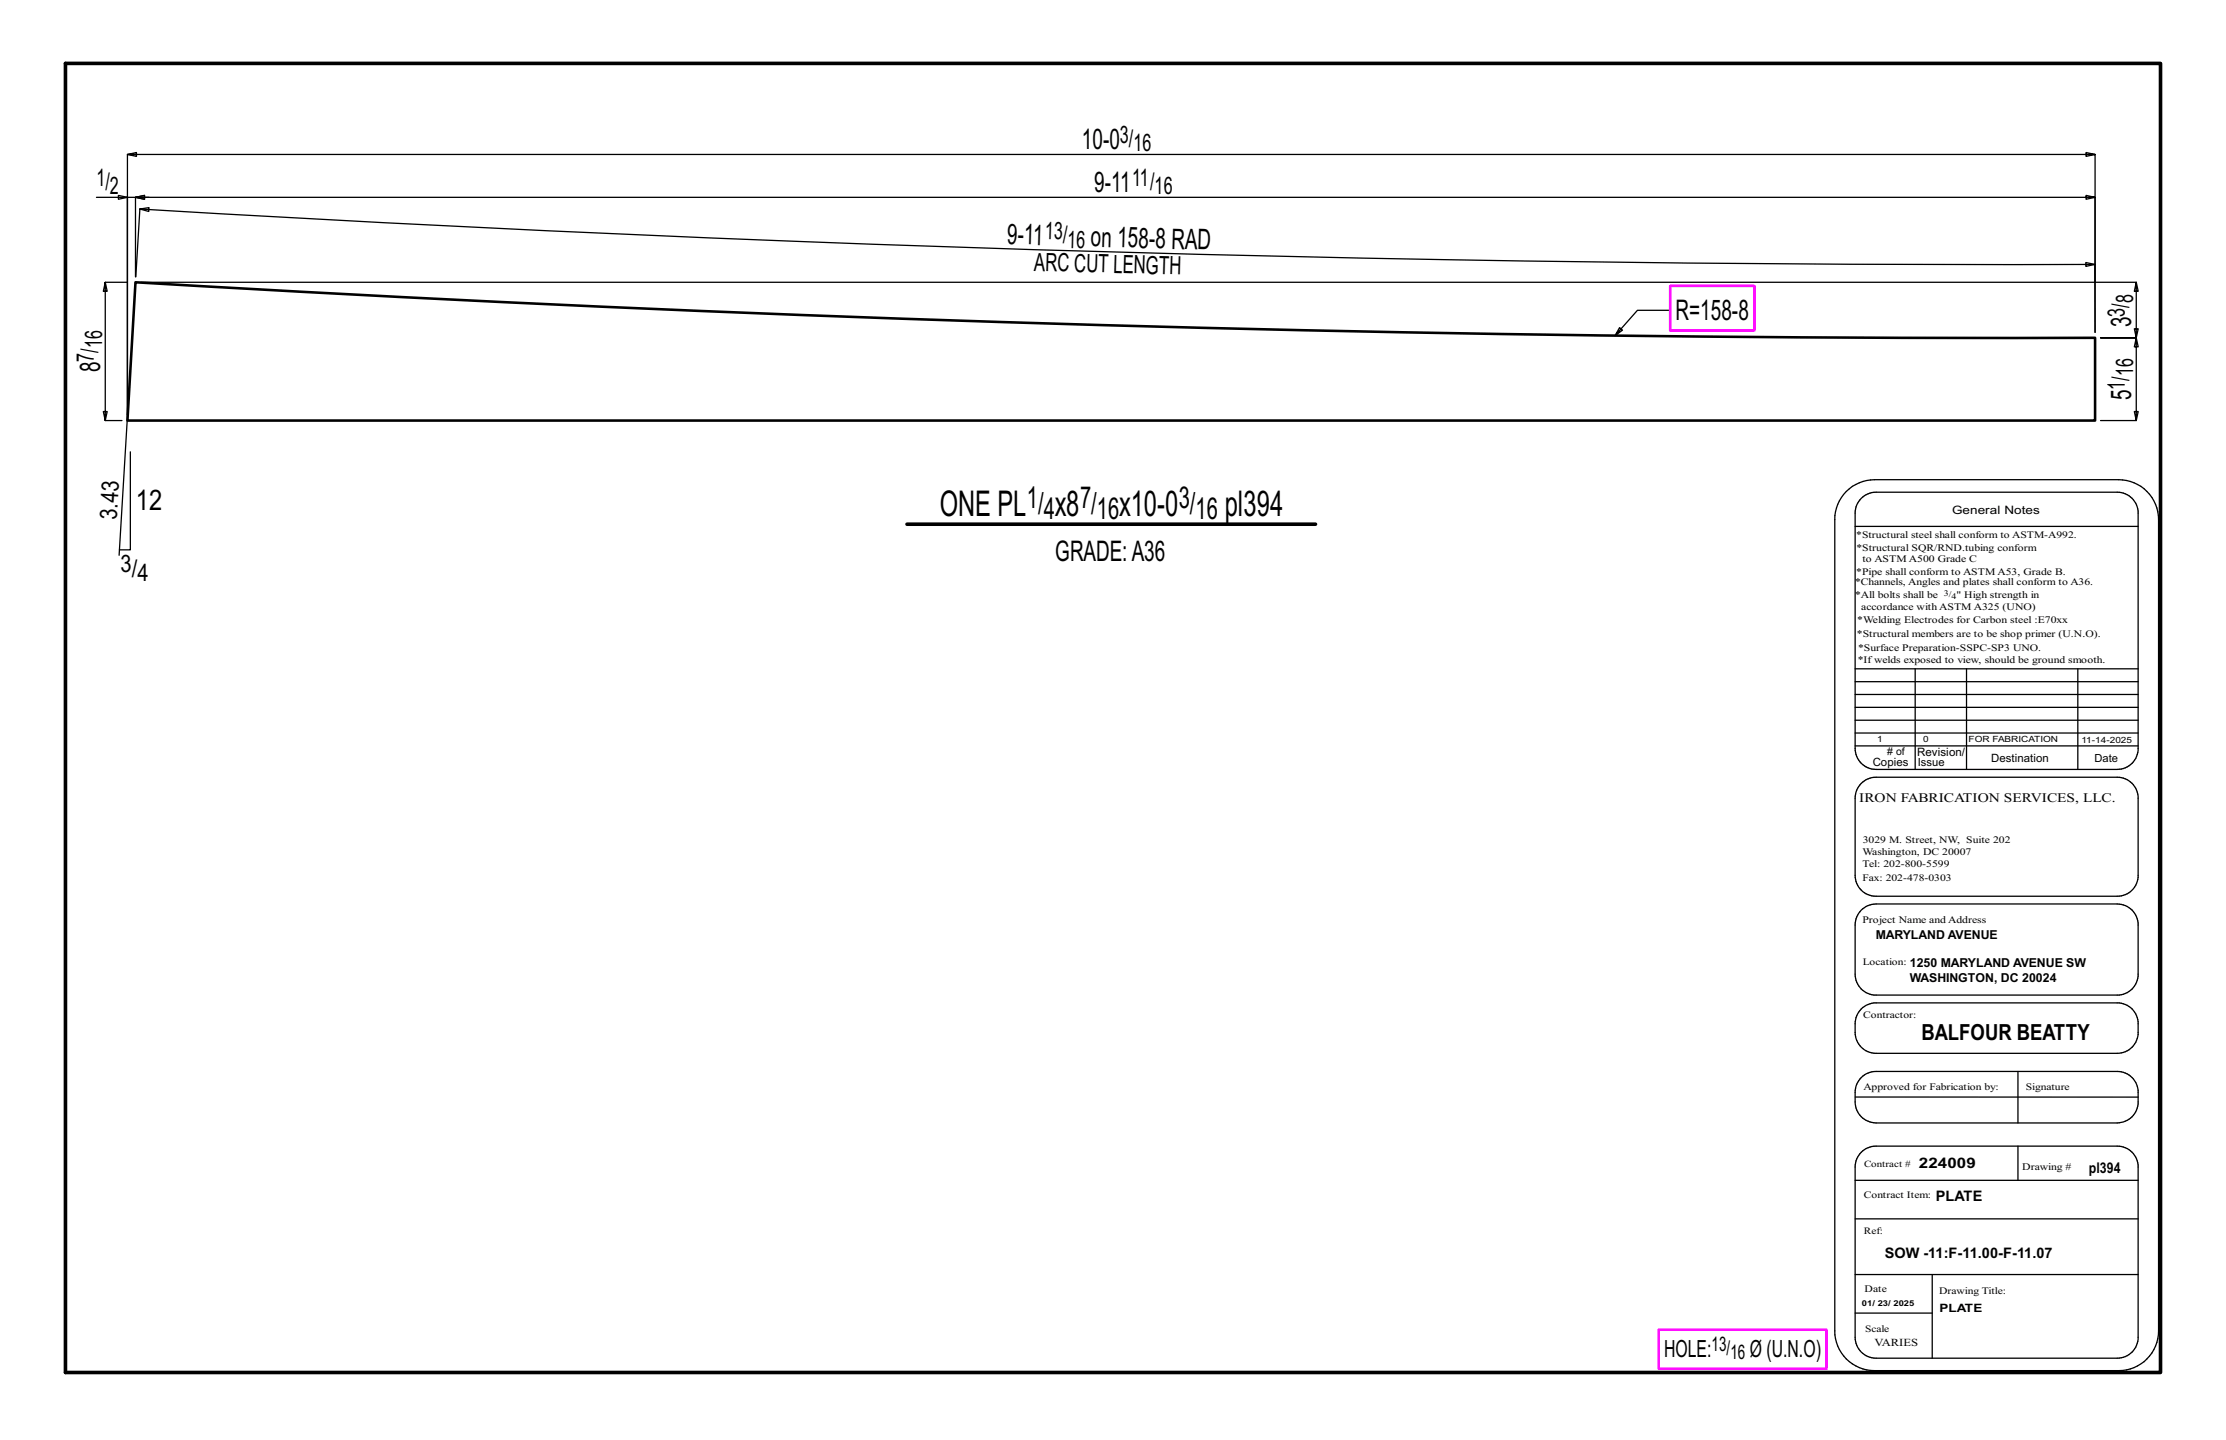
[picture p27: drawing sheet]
<svg xmlns="http://www.w3.org/2000/svg" width="432mm" height="279mm" viewBox="0 0 432 279" stroke-linecap="round" stroke-linejoin="round" font-family="sans-serif">
<defs><g id="words">
<g font-size="6.9">
<text x="182.3" y="100.2">ONE PL</text>
<text x="204.6" y="100.2">x8</text>
<text x="217.1" y="100.2">x10-0</text>
<text x="237.6" y="100.2">pl394</text>
</g>
<g font-size="5.9">
<text x="199.2" y="98.6">1/</text>
<text x="202.5" y="100.7">4</text>
<text x="209.5" y="98.6">7/</text>
<text x="212.8" y="100.7">16</text>
<text x="228.7" y="98.6">3/</text>
<text x="231.9" y="100.7">16</text>
</g>
<g font-size="5.5">
<text x="209.9" y="29">10-0</text>
<text x="212.2" y="37.3">9-11</text>
<text x="195.3" y="47.3" transform="rotate(2 195.3 47.3)">9-11</text>
<text x="211.5" y="47.8" transform="rotate(2 211.5 47.8)">on158-8RAD</text>
<text x="325" y="62.1">R=158-8</text>
<text x="413.4" y="63.5" transform="rotate(-90 413.4 63.5)">3</text>
<text x="19.4" y="72.3" transform="rotate(-90 19.4 72.3)">8</text>
<text x="413.4" y="77.6" transform="rotate(-90 413.4 77.6)">5</text>
<text x="26.3" y="99">12</text>
<text x="204.7" y="108.9">GRADE:A36</text>
</g>
<text font-size="4.9" x="200.6" y="52.5" transform="rotate(2 200.6 52.5)">ARCCUTLENGTH</text>
<g font-size="4.7">
<text x="217.3" y="27.7">3/</text>
<text x="219.9" y="29.4">16</text>
<text x="18.7" y="36.1">1/</text>
<text x="21.3" y="37.7">2</text>
<text x="219.6" y="36.1">11/</text>
<text x="224" y="37.7">16</text>
<text x="202.7" y="46.3" transform="rotate(2 202.7 46.3)">13/</text>
<text x="207" y="48.1" transform="rotate(2 207 48.1)">16</text>
<text x="413.8" y="58.8" transform="rotate(-90 413.8 58.8)">8</text>
<text x="412.2" y="61.4" transform="rotate(-90 412.2 61.4)">3/</text>
<text x="18.2" y="70.2" transform="rotate(-90 18.2 70.2)">7/</text>
<text x="19.8" y="67.6" transform="rotate(-90 19.8 67.6)">16</text>
<text x="412.2" y="75.6" transform="rotate(-90 412.2 75.6)">1/</text>
<text x="413.8" y="73" transform="rotate(-90 413.8 73)">16</text>
<text x="22.7" y="100.9" transform="rotate(-87 22.7 100.9)">3.43</text>
<text x="23.4" y="111">3/</text>
<text x="26.6" y="112.7">4</text>
</g>
<g font-size="4.6">
<text x="322.8" y="263.3">HOLE:</text>
<text x="339.4" y="263.3">Ø (U.N.O)</text>
</g>
<text font-size="4.3" x="372.7" y="201.8">BALFOUR BEATTY</text>
<g font-size="3.9">
<text x="332" y="262.2">13/</text>
<text x="335.7" y="263.6">16</text>
</g>
<text font-size="2.9" x="405.2" y="227.5">pl394</text>
<g font-size="2.8">
<text x="372.2" y="226.7">224009</text>
<text x="375.5" y="232.9">PLATE</text>
<text x="365.6" y="244">SOW -11:F-11.00-F-11.07</text>
</g>
<text font-size="2.5" x="360.7" y="155.6">IRON FABRICATION SERVICES, LLC.</text>
<g font-size="2.4">
<text x="363.8" y="182.3">MARYLAND AVENUE</text>
<text x="370.5" y="190.6">WASHINGTON, DC 20024</text>
<text x="370.5" y="187.7">1250 MARYLAND AVENUE SW</text>
</g>
<g font-size="2.2">
<text x="378.7" y="99.8">General Notes</text>
<text x="363.3" y="148.7">Copies</text>
<text x="371.9" y="146.7">Revision/</text>
<text x="372" y="148.7">Issue</text>
<text x="386.3" y="147.8">Destination</text>
<text x="406.3" y="147.8">Date</text>
<text x="376.2" y="254.6">PLATE</text>
</g>
<text font-size="2.1" x="363.6" y="261.2">VARIES</text>
<text font-size="2" x="366.1" y="146.4"># of</text>
<g font-size="1.9">
<text x="360.1" y="104.3">*Structural steel shall conform to ASTM-A992.</text>
<text x="360.1" y="106.9">*Structural SQR/RND.tubing conform</text>
<text x="359.8" y="113.6">*Channels, Angles and plates shall conform to A36.</text>
<text x="360.1" y="111.6">*Pipe shall conform to ASTM A53, Grade B.</text>
<text x="361.3" y="109.1">to ASTM A500 Grade C</text>
<text x="359.9" y="116.1">*All bolts shall be</text>
<text x="361" y="118.3">accordance with ASTM A325 (UNO)</text>
<text x="379.5" y="116.1">&quot; High strength in</text>
<text x="360.2" y="123.5">*Structural members are to be shop primer (U.N.O).</text>
<text x="360.3" y="120.9">*Welding Electrodes for Carbon steel :E70xx</text>
<text x="360.4" y="128.7">*Ifwelds exposed to view, should be ground smooth.</text>
<text x="360.4" y="126.3">*Surface Preparation-SSPC-SP3 UNO.</text>
<text x="361.3" y="165.9">Washington, DC 20007</text>
<text x="361.3" y="163.5">3029 M. Street, NW, Suite 202</text>
<text x="361.3" y="170.9">Fax: 202-478-0303</text>
<text x="361.3" y="168.2">Tel: 202-800-5599</text>
<text x="361.3" y="179.2">Project Name and Address</text>
<text x="361.3" y="187.3">Location:</text>
<text x="361.4" y="197.5">Contractor:</text>
<text x="361.5" y="211.4">Approved for Fabrication by:</text>
<text x="393" y="211.4">Signature</text>
<text x="392.3" y="227.1">Drawing #</text>
<text x="361.5" y="232.4">Contract Item:</text>
<text x="361.5" y="239.5">Ref:</text>
<text x="361.7" y="250.7">Date</text>
<text x="376.2" y="251.1">Drawing Title:</text>
<text x="361.8" y="258.4">Scale</text>
</g>
<text font-size="1.8" x="361.6" y="226.5">Contract #</text>
<g font-size="1.7">
<text x="377.1" y="115.6">3/</text>
<text x="378.6" y="116.2">4</text>
<text x="364.1" y="144">1</text>
<text x="373.1" y="144">0</text>
<text x="381.8" y="144">FOR FABRICATION</text>
<text x="403.8" y="144.2">11-14-2025</text>
</g>
<text font-size="1.6" x="361.2" y="253.3">01/ 23/ 2025</text>
</g></defs>
<g fill="none" stroke="#000" stroke-width=".25">
<path d="M18.7 38.3h6v42.2v-50.5l1.8 .3v-.7l-1.8 .4h381.7l-1.7 .3v-.7l1.7 .4v24.8M23 37.9l1.7 .4-1.7 .4zM24.7 38.3h4.2M26.3 38.3l1.7-.4v.8zM26.3 38.3v15.4zM26.3 38.3h380.1l-1.7 .4v-.8l1.7 .4v26.2v-13.2h-47.5l-47.4-.4-52.7-.9-47.4-1.2-47.4-1.6-47.4-2-47.4-2.3-42.1-2.3 1.8-.3v.7l-1.8-.4-.8 13.1M24.7 54.8h-4.3l-.4 1.7h.8l-.4-1.7v26.8l-.4-1.7h.8l-.4 1.7h3.3M27.3 54.8h387.1l-.4 1.7h.8l-.4-1.7v10.7l-.4-1.7h.8l-.4 1.7h-6.9h6.9l-.4 1.8h.8l-.4-1.8v16.1l-.4-1.7h.8l-.4 1.7h-6.9M404.6 50.9l1.8 .4-1.8 .4zM25 75.9l-1.9 31.8M324 60.2h-6.4l-4.3 4.9 .9-1.5 .5 .5-1.4 1M25.3 87.7v19h-2.1"/>
<path d="M358.2 95.3a7.9 7.9 0 0 1 5.4-2.2h47.4a7.8 7.8 0 0 1 7.7 7.7v157.4a7.7 7.7 0 0 1-7.7 7.7h-47.4a7.7 7.7 0 0 1-7.7-7.7v-157.4a7.7 7.7 0 0 1 2.3-5.5zM361 96.7a4.1 4.1 0 0 1 2.9-1.2h46.8a4 4 0 0 1 4.1 3.7v46a4 4 0 0 1-4.1 4.1h-46.8a4.1 4.1 0 0 1-4-4.1v-45.6a4 4 0 0 1 1.1-2.9zM359.9 102.1h54.9M359.9 139.7h54.9M359.9 134.7h54.9M359.9 132.3h54.9M359.9 129.8h54.9M359.9 137.2h54.9M371.5 129.8v19.5M381.5 129.8v19.5M403.1 129.8v19.5M359.9 144.7h54.9"/>
<path d="M359.9 142.2h54.9M361 152a4.1 4.1 0 0 1 2.9-1.2h46.8a4.1 4.1 0 0 1 4.1 4.1v15.3a4.1 4.1 0 0 1-4.1 3.7h-46.8a4.1 4.1 0 0 1-4-4.1v-14.9a4 4 0 0 1 1.1-2.9zM361 176.6l1.4-.9 1.5-.3h46.8a4.1 4.1 0 0 1 4.1 3.7v10.3a4.1 4.1 0 0 1-3.7 3.7h-47.6a4.1 4.1 0 0 1-3.6-4.1v-9.5a4.1 4.1 0 0 1 1.1-2.9zM361 195.8l1-.7 1.5-.5h47.6a4.1 4.1 0 0 1 3.7 3.6v2.5a4.1 4.1 0 0 1-4.1 3.7h-46.8a4.1 4.1 0 0 1-4-4.1 5.3 5.3 0 0 1 .6-3.9zM359.9 212.9h54.9M361 209.1a4.1 4.1 0 0 1 2.9-1.2h46.8a4.1 4.1 0 0 1 4.1 3.6v2.7a4.1 4.1 0 0 1-4.1 3.7h-46.8a4.1 4.1 0 0 1-4-4.1v-1.9a4 4 0 0 1 1.1-2.8zM391.4 207.9v10M359.9 229h54.9M359.9 236.5h54.9M361 223.6a4.1 4.1 0 0 1 2.9-1.2h46.8a4.1 4.1 0 0 1 4.1 3.6v33.5a4 4 0 0 1-4.1 4h-46.8a4.1 4.1 0 0 1-4-4v-33.1a4 4 0 0 1 1.1-2.8zM391.4 222.4v6.6M359.9 254.8h14.9"/>
<path d="M359.9 247.3h54.9M374.8 247.3v16.2"/>
</g>
<path d="M12.7 12.3h406.4v254h-406.4zM175.9 101.7h79.3" fill="none" stroke="#000" stroke-width=".7"/>
<path d="M324 55.5h16.3v8.6h-16.3zM321.7 258h32.6v7.6h-32.6z" fill="none" stroke="#f0f" stroke-width=".5"/>
<path d="M26.3 54.8l51.6 2.8 38.8 1.9 38.8 1.6 58.2 2 38.8 1 58.2 1 38.8 .4h56.9v16.1h-381.7z" fill="none" stroke="#000" stroke-width=".5"/>
<use href="#words"/>
</svg>
